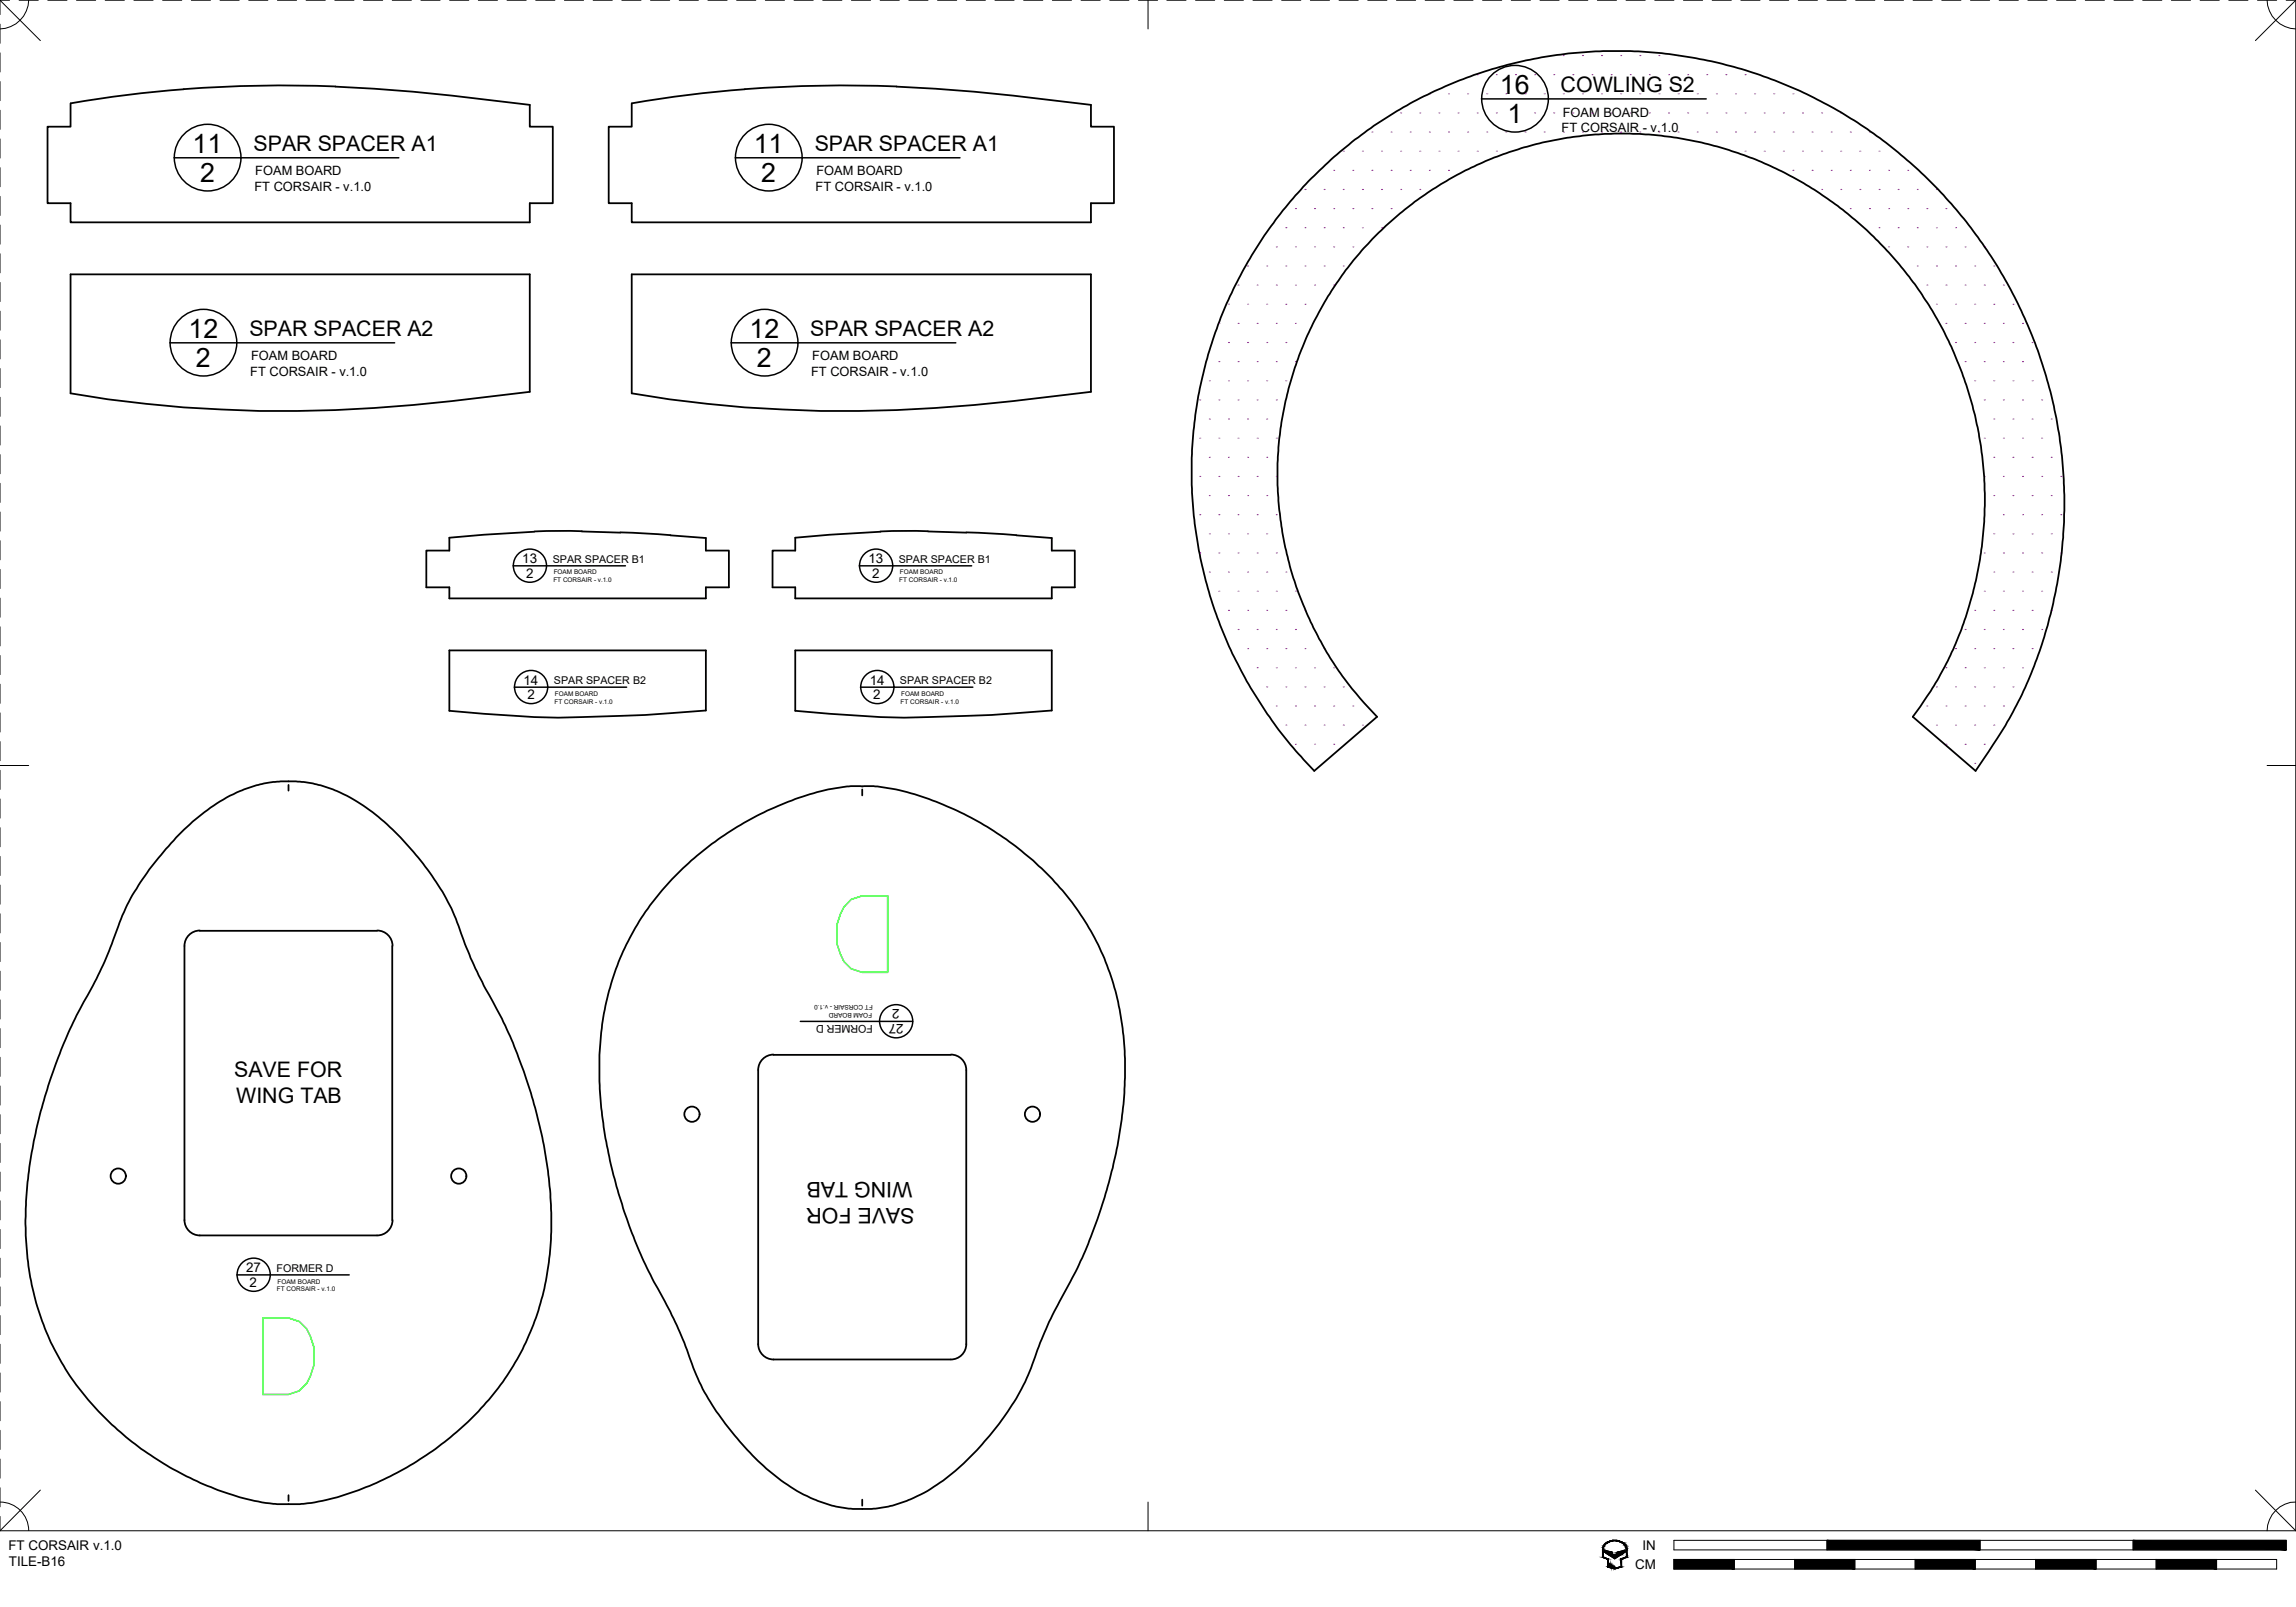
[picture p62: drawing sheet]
<svg xmlns="http://www.w3.org/2000/svg" width="381mm" height="267mm" viewBox="0 0 381 267" stroke-linecap="round" stroke-linejoin="round" font-family="sans-serif">
<defs><g id="words">
<g font-size="4.4">
<text x="248.9" y="15.6">16</text>
<text x="250.1" y="20.4">1</text>
<text x="31.9" y="25.4">11</text>
<text x="125.1" y="25.4">11</text>
<text x="33.2" y="30.2">2</text>
<text x="126.3" y="30.2">2</text>
<text x="31.3" y="56.1">12</text>
<text x="124.4" y="56.1">12</text>
<text x="32.5" y="60.9">2</text>
<text x="125.6" y="60.9">2</text>
</g>
<g font-size="3.5">
<text x="259" y="15.3">COWLING S2</text>
<text x="42.1" y="25.1">SPAR SPACER A1</text>
<text x="135.2" y="25.1">SPAR SPACER A1</text>
<text x="41.4" y="55.8">SPAR SPACER A2</text>
<text x="134.4" y="55.8">SPAR SPACER A2</text>
<text x="38.8" y="178.7">SAVE FOR</text>
<text x="39.2" y="183">WING TAB</text>
<text x="151.4" y="196.2" transform="rotate(-180 151.4 196.2)">WING TAB</text>
<text x="151.8" y="200.5" transform="rotate(-180 151.8 200.5)">SAVE FOR</text>
</g>
<g font-size="2.2">
<text x="86.7" y="93.5">13</text>
<text x="87.3" y="95.9">2</text>
<text x="144.1" y="93.5">13</text>
<text x="144.7" y="95.9">2</text>
<text x="86.9" y="113.6">14</text>
<text x="144.3" y="113.6">14</text>
<text x="87.5" y="116">2</text>
<text x="144.9" y="116">2</text>
<text x="149.3" y="167.5" transform="rotate(-180 149.3 167.5)">2</text>
<text x="149.9" y="169.9" transform="rotate(-180 149.9 169.9)">27</text>
<text x="40.8" y="211.2">27</text>
<text x="41.4" y="213.6">2</text>
<text x="1.4" y="257.2">FT CORSAIR v.1.0</text>
<text x="272.6" y="257.2">IN</text>
<text x="1.5" y="259.9">TILE-B16</text>
<text x="271.3" y="260.4">CM</text>
</g>
<g font-size="2.1">
<text x="259.1" y="21.9">FT CORSAIR - v.1.0</text>
<text x="259.3" y="19.3">FOAM BOARD</text>
<text x="42.4" y="29.1">FOAM BOARD</text>
<text x="135.5" y="29.1">FOAM BOARD</text>
<text x="42.2" y="31.7">FT CORSAIR - v.1.0</text>
<text x="135.3" y="31.7">FT CORSAIR - v.1.0</text>
<text x="41.7" y="59.8">FOAM BOARD</text>
<text x="134.8" y="59.8">FOAM BOARD</text>
<text x="41.5" y="62.4">FT CORSAIR - v.1.0</text>
<text x="134.6" y="62.4">FT CORSAIR - v.1.0</text>
</g>
<g font-size="1.8">
<text x="91.7" y="93.4">SPAR SPACER B1</text>
<text x="149.1" y="93.4">SPAR SPACER B1</text>
<text x="91.9" y="113.5">SPAR SPACER B2</text>
<text x="149.3" y="113.5">SPAR SPACER B2</text>
<text x="144.9" y="170.1" transform="rotate(-180 144.9 170.1)">FORMER D</text>
<text x="45.9" y="211">FORMER D</text>
</g>
<g font-size="1.1">
<text x="91.9" y="95.3">FOAM BOARD</text>
<text x="149.3" y="95.3">FOAM BOARD</text>
<text x="91.8" y="96.6">FT CORSAIR - v.1.0</text>
<text x="149.2" y="96.6">FT CORSAIR - v.1.0</text>
<text x="92" y="116.8">FT CORSAIR - v.1.0</text>
<text x="92.1" y="115.5">FOAM BOARD</text>
<text x="149.4" y="116.8">FT CORSAIR - v.1.0</text>
<text x="149.5" y="115.5">FOAM BOARD</text>
<text x="144.8" y="166.8" transform="rotate(-180 144.8 166.8)">FT CORSAIR - v.1.0</text>
<text x="144.7" y="168.1" transform="rotate(-180 144.7 168.1)">FOAM BOARD</text>
<text x="45.9" y="214.3">FT CORSAIR - v.1.0</text>
<text x="46" y="213">FOAM BOARD</text>
</g>
</g></defs>
<!-- layer: 07 DE-PAPER -->
<g fill="none" stroke="#f0f" stroke-width=".2">
<path d="M232.4 18.7h.1M235.6 18.7h.1M237.2 15.6h.1M238.8 18.7h.1M240.4 15.6h.1M242 18.7h.1M243.5 15.6h.1M245.1 12.4h.1M245.1 18.7h.1M246.7 15.6h.1M248.3 12.4h.1M248.3 18.7h.1"/>
<path d="M249.9 15.6h.1M251.5 12.4h.1M251.5 18.7h.1M253.1 15.6h.1M254.7 12.4h.1M254.7 18.7h.1M256.2 15.6h.1M257.8 12.4h.1M257.8 18.7h.1M259.4 9.2h.1M259.4 15.6h.1M261 12.4h.1"/>
<path d="M261 18.7h.1M262.6 9.2h.1M262.6 15.6h.1M264.2 12.4h.1M264.2 18.7h.1M265.8 9.2h.1M265.8 15.6h.1M267.4 12.4h.1M267.4 18.7h.1M268.9 9.2h.1M268.9 15.6h.1M270.5 12.4h.1"/>
<path d="M270.5 18.7h.1M272.1 9.2h.1M272.1 15.6h.1M273.7 12.4h.1M273.7 18.7h.1M275.3 9.2h.1M275.3 15.6h.1M276.9 12.4h.1M276.9 18.7h.1M278.5 9.2h.1M278.5 15.6h.1M280.1 12.4h.1"/>
<path d="M280.1 18.7h.1M281.6 15.6h.1M283.2 12.4h.1M283.2 18.7h.1M284.8 15.6h.1M286.4 12.4h.1M286.4 18.7h.1M288 15.6h.1M289.6 12.4h.1M289.6 18.7h.1M291.2 15.6h.1M292.8 18.7h.1"/>
<path d="M294.3 15.6h.1M295.9 18.7h.1M297.5 15.6h.1M299.1 18.7h.1M302.3 18.7h.1M305.5 18.7h.1M213.4 37.8h.1M215 34.6h.1M216.6 31.4h.1M216.6 37.8h.1M218.1 34.6h.1M219.7 31.4h.1"/>
<path d="M219.7 37.8h.1M221.3 28.3h.1M221.3 34.6h.1M222.9 25.1h.1M222.9 31.4h.1M222.9 37.8h.1M224.5 28.3h.1M224.5 34.6h.1M226.1 25.1h.1M226.1 31.4h.1M226.1 37.8h.1M227.7 21.9h.1"/>
<path d="M227.7 28.3h.1M227.7 34.6h.1M229.3 25.1h.1M229.3 31.4h.1M229.3 37.8h.1M230.8 21.9h.1M230.8 28.3h.1M230.8 34.6h.1M232.4 25.1h.1M232.4 31.4h.1M234 21.9h.1M234 28.3h.1"/>
<path d="M235.6 25.1h.1M235.6 31.4h.1M237.2 21.9h.1M237.2 28.3h.1M238.8 25.1h.1M240.4 21.9h.1M240.4 28.3h.1M242 25.1h.1M243.5 21.9h.1M245.1 25.1h.1M246.7 21.9h.1M248.3 25.1h.1"/>
<path d="M249.9 21.9h.1M253.1 21.9h.1M256.2 21.9h.1M259.4 21.9h.1M262.6 21.9h.1M265.8 21.9h.1M268.9 21.9h.1M272.1 21.9h.1M275.3 21.9h.1M278.5 21.9h.1M281.6 21.9h.1M284.8 21.9h.1"/>
<path d="M288 21.9h.1M289.6 25.1h.1M291.2 21.9h.1M292.8 25.1h.1M294.3 21.9h.1M295.9 25.1h.1M297.5 21.9h.1M297.5 28.3h.1M299.1 25.1h.1M300.7 21.9h.1M300.7 28.3h.1M302.3 25.1h.1"/>
<path d="M302.3 31.4h.1M303.9 21.9h.1M303.9 28.3h.1M305.5 25.1h.1M305.5 31.4h.1M307 21.9h.1M307 28.3h.1M307 34.6h.1M308.6 25.1h.1M308.6 31.4h.1M310.2 21.9h.1M310.2 28.3h.1"/>
<path d="M310.2 34.6h.1M311.8 25.1h.1M311.8 31.4h.1M311.8 37.8h.1M313.4 28.3h.1M313.4 34.6h.1M315 31.4h.1M315 37.8h.1M316.6 28.3h.1M316.6 34.6h.1M318.2 31.4h.1M318.2 37.8h.1"/>
<path d="M319.7 34.6h.1M321.3 31.4h.1M321.3 37.8h.1M322.9 34.6h.1M324.5 37.8h.1M202.3 53.7h.1M203.9 50.5h.1M203.9 56.8h.1M205.4 47.3h.1M205.4 53.7h.1M207 44.1h.1M207 50.5h.1"/>
<path d="M207 56.8h.1M208.6 47.3h.1M208.6 53.7h.1M210.2 44.1h.1M210.2 50.5h.1M210.2 56.8h.1M211.8 41h.1M211.8 47.3h.1M211.8 53.7h.1M213.4 44.1h.1M213.4 50.5h.1M213.4 56.8h.1"/>
<path d="M215 41h.1M215 47.3h.1M215 53.7h.1M216.6 44.1h.1M216.6 50.5h.1M218.1 41h.1M218.1 47.3h.1M219.7 44.1h.1M221.3 41h.1M221.3 47.3h.1M222.9 44.1h.1M224.5 41h.1"/>
<path d="M313.4 41h.1M316.6 41h.1M318.2 44.1h.1M319.7 41h.1M319.7 47.3h.1M321.3 44.1h.1M321.3 50.5h.1M322.9 41h.1M322.9 47.3h.1M322.9 53.7h.1M324.5 44.1h.1M324.5 50.5h.1"/>
<path d="M324.5 56.8h.1M326.1 41h.1M326.1 47.3h.1M326.1 53.7h.1M327.7 44.1h.1M327.7 50.5h.1M327.7 56.8h.1M329.3 41h.1M329.3 47.3h.1M329.3 53.7h.1M330.9 44.1h.1M330.9 50.5h.1"/>
<path d="M330.9 56.8h.1M332.4 47.3h.1M332.4 53.7h.1M334 50.5h.1M334 56.8h.1M335.6 53.7h.1M337.2 56.8h.1M199.1 66.4h.1M199.1 72.7h.1M199.1 79.1h.1M200.7 63.2h.1M200.7 69.5h.1"/>
<path d="M200.7 75.9h.1M202.3 60h.1M202.3 66.4h.1M202.3 72.7h.1M202.3 79.1h.1M203.9 63.2h.1M203.9 69.5h.1M203.9 75.9h.1M205.4 60h.1M205.4 66.4h.1M205.4 72.7h.1M205.4 79.1h.1"/>
<path d="M207 63.2h.1M207 69.5h.1M207 75.9h.1M208.6 60h.1M208.6 66.4h.1M208.6 72.7h.1M208.6 79.1h.1M210.2 63.2h.1M210.2 69.5h.1M210.2 75.9h.1M211.8 60h.1M211.8 66.4h.1"/>
<path d="M211.8 72.7h.1M211.8 79.1h.1M213.4 63.2h.1M215 60h.1M326.1 60h.1M327.7 63.2h.1M329.3 60h.1M329.3 66.4h.1M329.3 72.7h.1M329.3 79.1h.1M330.9 63.2h.1M330.9 69.5h.1"/>
<path d="M330.9 75.9h.1M332.4 60h.1M332.4 66.4h.1M332.4 72.7h.1M332.4 79.1h.1M334 63.2h.1M334 69.5h.1M334 75.9h.1M335.6 60h.1M335.6 66.4h.1M335.6 72.7h.1M335.6 79.1h.1"/>
<path d="M337.2 63.2h.1M337.2 69.5h.1M337.2 75.9h.1M338.8 66.4h.1M338.8 72.7h.1M338.8 79.1h.1M340.4 69.5h.1M340.4 75.9h.1M342 79.1h.1M199.1 85.4h.1M199.1 91.8h.1M200.7 82.2h.1"/>
<path d="M200.7 88.6h.1M200.7 94.9h.1M202.3 85.4h.1M202.3 91.8h.1M202.3 98.1h.1M203.9 82.2h.1M203.9 88.6h.1M203.9 94.9h.1M205.4 85.4h.1M205.4 91.8h.1M205.4 98.1h.1M207 82.2h.1"/>
<path d="M207 88.6h.1M207 94.9h.1M208.6 85.4h.1M208.6 91.8h.1M208.6 98.1h.1M210.2 82.2h.1M210.2 88.6h.1M210.2 94.9h.1M211.8 85.4h.1M211.8 91.8h.1M211.8 98.1h.1M213.4 94.9h.1"/>
<path d="M215 98.1h.1M329.3 91.8h.1M329.3 98.1h.1M330.9 82.2h.1M330.9 88.6h.1M330.9 94.9h.1M332.4 85.4h.1M332.4 91.8h.1M332.4 98.1h.1M334 82.2h.1M334 88.6h.1M334 94.9h.1"/>
<path d="M335.6 85.4h.1M335.6 91.8h.1M335.6 98.1h.1M337.2 82.2h.1M337.2 88.6h.1M337.2 94.9h.1M338.8 85.4h.1M338.8 91.8h.1M338.8 98.1h.1M340.4 82.2h.1M340.4 88.6h.1M340.4 94.9h.1"/>
<path d="M342 85.4h.1M342 91.8h.1M203.9 101.3h.1M205.4 104.5h.1M207 101.3h.1M207 107.6h.1M208.6 104.5h.1M208.6 110.8h.1M210.2 101.3h.1M210.2 107.6h.1M210.2 114h.1M211.8 104.5h.1"/>
<path d="M211.8 110.8h.1M211.8 117.2h.1M213.4 101.3h.1M213.4 107.6h.1M213.4 114h.1M215 104.5h.1M215 110.8h.1M215 117.2h.1M216.6 101.3h.1M216.6 107.6h.1M216.6 114h.1M218.1 110.8h.1"/>
<path d="M218.1 117.2h.1M219.7 107.6h.1M219.7 114h.1M221.3 110.8h.1M221.3 117.2h.1M222.9 114h.1M224.5 117.2h.1M319.7 117.2h.1M321.3 114h.1M322.9 110.8h.1M322.9 117.2h.1M324.5 107.6h.1"/>
<path d="M324.5 114h.1M326.1 104.5h.1M326.1 110.8h.1M326.1 117.2h.1M327.7 101.3h.1M327.7 107.6h.1M327.7 114h.1M329.3 104.5h.1M329.3 110.8h.1M329.3 117.2h.1M330.9 101.3h.1M330.9 107.6h.1"/>
<path d="M330.9 114h.1M332.4 104.5h.1M332.4 110.8h.1M332.4 117.2h.1M334 101.3h.1M334 107.6h.1M334 114h.1M335.6 104.5h.1M335.6 110.8h.1M337.2 101.3h.1M337.2 107.6h.1M338.8 104.5h.1"/>
<path d="M340.4 101.3h.1M213.4 120.3h.1M215 123.5h.1M216.6 120.3h.1M218.1 123.5h.1M219.7 120.3h.1M221.3 123.5h.1M222.9 120.3h.1M226.1 120.3h.1M321.3 120.3h.1M322.9 123.5h.1M324.5 120.3h.1"/>
<path d="M326.1 123.5h.1M327.7 120.3h.1M327.7 126.7h.1M329.3 123.5h.1M330.9 120.3h.1"/>
</g>
<!-- layer: 01 CUT -->
<g fill="none" stroke="#000" stroke-width=".3">
<path d="M55.7 14.4a344.3 344.3 0 0 1 32.2 3v3.6h3.8v12.7h-3.8v3.2h-76.2v-3.2h-3.8v-12.7h3.8v-3.8M55.7 14.3a207.2 207.2 0 0 0-44 2.8M148.8 14.4a344.3 344.3 0 0 1 32.2 3v3.6h3.9v12.7h-3.9v3.2h-76.2v-3.2h-3.8v-12.7h3.8v-3.8M148.8 14.3a207.2 207.2 0 0 0-43.9 2.8M217.1 30.1a71.5 71.5 0 0 1 79.8-15.8 75.1 75.1 0 0 1 36.5 105l-2 3.3-3.6 5.3-10.4-8.9 1.3-1.7a60.3 60.3 0 0 0 8.6-49.9 60.6 60.6 0 0 0-62.6-45.1 56.7 56.7 0 0 0-50.2 73.1 58.2 58.2 0 0 0 12.6 22l1.4 1.6-10.4 8.9a70.4 70.4 0 0 1-10.4-85.5 70.6 70.6 0 0 1 9.4-12.3zM11.7 45.5h76.2v19.5a318.7 318.7 0 0 1-38.5 3.2 205.1 205.1 0 0 1-37.7-2.9zM104.8 45.5h76.2v19.5a318.7 318.7 0 0 1-38.5 3.2 205.1 205.1 0 0 1-37.7-2.9zM88.7 88.2l-8.4 .5-5.7 .5v2.2h-3.9v6.1h3.9v1.8h42.5v-1.8h3.9v-6.1h-3.9v-2.1l-5.9-.5M96.5 88.2l6.4 .2M96.6 88.2h-7.9M102.9 88.4l8.3 .4M146.1 88.2l-8.4 .5-5.7 .5v2.2h-3.8v6.1h3.8v1.8h42.5v-1.8h3.9v-6.1h-3.9v-2.1l-5.9-.5"/>
<path d="M154 88.2h-7.9M154 88.2l6.3 .2M160.3 88.4l8.3 .4M74.6 107.9h42.5v10a286.5 286.5 0 0 1-24.5 1.2l-3.9-.1-14.1-1zM132 107.9h42.5v10a283.4 283.4 0 0 1-24.5 1.2l-3.9-.1-14.1-1zM29.2 139a31.3 31.3 0 0 1 12.2-8.3 20.5 20.5 0 0 1 18.3 2.6 47.3 47.3 0 0 1 13.4 14.2l.6 1a42.2 42.2 0 0 1 3.4 8.2 91.5 91.5 0 0 0 5.6 11.3 80.8 80.8 0 0 1 8.8 33.9 44.6 44.6 0 0 1-12.1 32.3 52.6 52.6 0 0 1-27.2 15.1 29.2 29.2 0 0 1-15.4-1.8 51 51 0 0 1-26.6-21.4 46.2 46.2 0 0 1-5.9-26.1 81.5 81.5 0 0 1 11.1-36.4 78.9 78.9 0 0 0 4.9-11.7 46.3 46.3 0 0 1 8.5-12.4zM47.9 130.3v.9M143.1 131v1M30.6 157v45.5a2.55 2.55 0 0 0 2.6 2.5h29.4M33.1 154.5h29.5M33.2 154.4a2.55 2.55 0 0 0-2.6 2.6M62.6 154.4a2.55 2.55 0 0 1 2.5 2.6"/>
<path d="M65.1 157v45.5M111.5 145.9a52.3 52.3 0 0 1 26.6-15 28.3 28.3 0 0 1 15.4 1.5 52.3 52.3 0 0 1 25.5 18.9 45.1 45.1 0 0 1 7.7 26.9 79.8 79.8 0 0 1-8.2 32.8 87.8 87.8 0 0 0-6.1 12.4 44.6 44.6 0 0 1-12.1 19 26.8 26.8 0 0 1-13.5 7.7 20.9 20.9 0 0 1-16.1-3.7 47.3 47.3 0 0 1-12.5-13.2 42.6 42.6 0 0 1-4.6-10.4 98.5 98.5 0 0 0-5.4-10.7 79.8 79.8 0 0 1-8.7-33.9 44.3 44.3 0 0 1 10.7-30.9zM125.8 177.6v45.5M128.3 175.1h29.5M128.4 175a2.55 2.55 0 0 0-2.6 2.6M157.8 175a2.55 2.55 0 0 1 2.5 2.6M160.3 177.6v45.5M65.1 202.5a2.55 2.55 0 0 1-2.5 2.5M125.8 223.1a2.55 2.55 0 0 0 2.6 2.5h29.4a2.55 2.55 0 0 0 2.5-2.5M47.9 248.1v1M143.1 248.9v1"/>
<circle cx="19.6" cy="195.2" r="1.27"/>
<circle cx="76.1" cy="195.2" r="1.27"/>
<circle cx="114.8" cy="184.9" r="1.27"/>
<circle cx="171.3" cy="184.9" r="1.27"/>
</g>
<!-- layer: 05 REFERENCE -->
<path d="M141.2 149.3l1.9-.6h4.2v12.7h-4.2l-1.9-.6-1.1-1.2-.6-1.3-.6-1.7v-3.1l.6-1.8 .6-1.2zM43.6 218.7h4.3l1.8 .6 1.2 1.3 .6 1.2 .6 1.8v3l-.6 1.8-.6 1.2-1.2 1.2-1.8 .6h-4.3z" fill="none" stroke="#0f0" stroke-width=".25"/>
<!-- layer: 23 NOTES -->
<g fill="none" stroke="#000" stroke-width=".25">
<path d="M245.8 16.4h37.3M28.9 26.2h37.3M122 26.2h37.3M28.2 56.9h37.3M121.3 56.9h37.3M85.1 93.9h18.7M142.6 93.9h18.6M85.3 114h18.7M142.8 114h18.6M132.8 169.5h18.7M39.3 211.6h18.6"/>
<circle cx="251.4" cy="16.4" r="5.5"/>
<circle cx="34.5" cy="26.2" r="5.5"/>
<circle cx="127.6" cy="26.2" r="5.5"/>
<circle cx="33.8" cy="56.9" r="5.5"/>
<circle cx="126.9" cy="56.9" r="5.5"/>
<circle cx="87.9" cy="93.9" r="2.75"/>
<circle cx="145.4" cy="93.9" r="2.75"/>
<circle cx="88.1" cy="114" r="2.75"/>
<circle cx="145.6" cy="114" r="2.75"/>
<circle cx="148.7" cy="169.5" r="2.75"/>
<circle cx="42.1" cy="211.6" r="2.75"/>
</g>
<!-- layer: 22 TILED -->
<g fill="#000" stroke="#000" stroke-width=".17">
<path d="M266.2 257.2l1.1 .4h-1.1zM266.9 258h2.1l-1.1 .7zM267.6 255.6h.7zM268.5 257.6l1.2-.4v.4zM267.6 260.3h.7l-.4 .1z"/>
<path d="M265.9 257.2l.1 1.2v-1.2zM265.9 257.2l.1 1.2h-.1z"/>
<path d="M265.9 258.4l.3 .1zM265.9 258.4l.3 .1z"/>
<path d="M266 256.9h.1zM266 256.9h.1z"/>
<path d="M266 256.9v.3l.1-.3zM266 256.9v.3h-.1z"/>
<path d="M266.1 256.6v.3l.1-.3zM266.1 256.6v.3h-.1z"/>
<path d="M266.1 256.6h.1zM266.1 256.6h.1z"/>
<path d="M265.9 258.5l1 .2zM265.9 258.5l1 .2z"/>
<path d="M266.2 256.4v.2l.1-.2zM266.2 256.4v.2h-.1z"/>
<path d="M266.3 256.3v.1l.1-.1zM266.3 256.3v.1h-.1z"/>
<path d="M266.4 256.2v.1l.1-.1zM266.3 256.3l.1-.1z"/>
<path d="M266.5 256.1v.1l.2-.1zM266.5 256.1l-.1 .1z"/>
<path d="M266.6 256l.1 .1 .1-.1zM266.6 256l.1 .1h-.2z"/>
<path d="M266.6 258.7l.3 .1zM266.6 258.7l.3 .1z"/>
<path d="M266.8 258.8l.1 1.2v-1.2zM266.8 258.8l.1 1.2h-.1z"/>
<path d="M266.8 255.9v.1l.3-.1zM266.6 256l.2-.1v.1z"/>
<path d="M266.9 255.9h.2zM266.8 255.9h.3z"/>
<path d="M267 259.5l.1 .5v-.5zM267 259.5l.1 .5h-.1z"/>
<path d="M266.2 257.6h1.4zM266.2 257.6h1.4z"/>
<path d="M267.1 255.8v.1l.3-.1zM266.9 255.9l.2-.1v.1z"/>
<path d="M267.3 259.6l.1 .5v-.5zM267.3 259.6l.1 .5h-.1z"/>
<path d="M266.3 257.6l1.3 .2v-.2zM266.3 257.6l1.3 .2h-1z"/>
<path d="M266.6 257.8l1.2 .2-.2-.2zM266.6 257.8l1.2 .2h-.9z"/>
<path d="M267.2 255.7h.5zM267.2 255.7l.2 .1z"/>
<path d="M267.6 259.8l.1 .4v-.4zM267.6 259.8l.1 .4h-.1z"/>
<path d="M267.3 255.7h.5zM267.2 255.7h.5z"/>
<path d="M267.9 260v.2v-.2zM267.9 260v.2z"/>
<path d="M267.6 255.6l1 .1zM267.3 255.7l.3-.1 1 .1z"/>
<path d="M268.1 255.7h.6zM268.1 255.7h.6z"/>
<path d="M268.2 255.7l.6 .1zM268.2 255.7l.6 .1z"/>
<path d="M268.5 255.8l.5 .1zM268.5 255.8l.5 .1z"/>
<path d="M268.8 255.9h.2zM268.8 255.9h.2z"/>
<path d="M268.8 255.9l.5 .1zM268.8 255.9l.5 .1z"/>
<path d="M269 258.8l.1 1.2v-1.2zM269 258.8l.1 1.2h-.1z"/>
<path d="M269.1 256l.3 .1zM269.1 256l.3 .1z"/>
<path d="M269 258.7l.1 .1 .2-.1zM269 258.7l.1 .1z"/>
<path d="M268.3 257.8l.7 .2 .3-.2zM268.3 257.8l.7 .2h-.9z"/>
<path d="M269.2 256.1l.3 .1zM269.2 256.1l.3 .1z"/>
<path d="M269.4 256.2l.2 .1zM269.4 256.2l.2 .1z"/>
<path d="M268.3 257.6l1 .2 .3-.2zM268.3 257.6l1 .2h-1z"/>
<path d="M269.5 256.3l.2 .1zM269.5 256.3l.2 .1z"/>
<path d="M269.6 256.4l.2 .2zM269.6 256.4l.2 .2h-.1z"/>
<path d="M268.5 257.6h1.2zM268.3 257.6h1.3z"/>
<path d="M269.7 256.6h.1zM269.7 256.6h.1z"/>
<path d="M269.7 256.6l.2 .3zM269.7 256.6l.2 .3z"/>
<path d="M269.8 256.9h.1zM269.8 256.9h.1z"/>
<path d="M269.8 256.9l.2 .3-.1-.3zM269.8 256.9l.2 .3h-.1z"/>
<path d="M269.9 257.2l.1 1.2v-1.2zM269.9 257.2l.1 1.2h-.1z"/>
<path d="M269.9 258.4l.1 .1zM269.7 258.5h.3z"/>
<path d="M269.3 258.7l.7-.2h-.3zM269 258.7l.7-.2-.4 .2z"/>
<path d="M277.8 258.8l10 1.6v-1.6zM277.8 258.8l10 1.6h-10z"/>
<path d="M297.8 258.8l10 1.6v-1.6zM297.8 258.8l10 1.6h-10z"/>
<path d="M317.8 258.8l10 1.6v-1.6zM317.8 258.8l10 1.6h-10z"/>
<path d="M303.2 255.6l25.4 1.6v-1.6zM303.2 255.6l25.4 1.6h-25.4z"/>
<path d="M337.8 258.8l10 1.6v-1.6zM337.8 258.8l10 1.6h-10z"/>
<path d="M357.8 258.8l10 1.6v-1.6zM357.8 258.8l10 1.6h-10z"/>
<path d="M354 255.6l25.4 1.6v-1.6zM354 255.6l25.4 1.6h-25.4z"/>
<path d="M266.8 260h.1zM266.8 260h.1z"/>
<path d="M267 260h.1zM267 260h.1z"/>
<path d="M266.8 260h.2zM266.8 260h.2z"/>
<path d="M266.8 260l.3 .1zM266.8 260l.3 .1zM266.8 260.1h.3zM266.8 260.1h.3z"/>
<path d="M266.8 260.1h.4zM266.8 260.1h.4z"/>
<path d="M266.8 260.1h.5zM266.8 260.1h.5z"/>
<path d="M267.3 260.1h.1zM267.3 260.1h.1z"/>
<path d="M266.9 260.1l.5 .1zM266.9 260.1l.5 .1z"/>
<path d="M267 260.2h.6zM267 260.2h.6z"/>
<path d="M267.6 260.2h.1zM267.6 260.2h.1z"/>
<path d="M267.2 260.2h.5zM267.2 260.2h.5z"/>
<path d="M267.3 260.2l.6 .1zM267.3 260.2l.6 .1z"/>
<path d="M267.9 260.2v.1zM267.9 260.2v.1z"/>
<path d="M267.5 260.3h.4zM267.5 260.3h.4z"/>
<path d="M268 260.3h.4zM267.9 260.3h.4z"/>
<path d="M269 260l.1 .1zM268.7 260.1h.4z"/>
<path d="M268.4 260.3l.7-.2h-.4zM268 260.3l.7-.2-.3 .2z"/>
</g>
<g fill="none" stroke="#000" stroke-width=".17">
<path d="M0 0h1.6M0 0v2.4M0 4v3.2M0 8.8v3.1M0 13.5v3.2M0 18.3v3.2M0 0l6.7 6.7M3.2 0h3.2M4.8 0a4.9 4.9 0 0 1-4.8 4.8M7.9 0h3.2M12.7 0h3.2M17.5 0h3.1"/>
<path d="M22.2 0h3.2M27 0h3.2M31.8 0h3.1M36.5 0h3.2M41.3 0h3.2M46 0h3.2M50.8 0h3.2M55.6 0h3.1M60.3 0h3.2M65.1 0h3.2M69.9 0h3.1M74.6 0h3.2"/>
<path d="M79.4 0h3.2M84.1 0h3.2M88.9 0h3.2M93.7 0h3.1M98.4 0h3.2M103.2 0h3.2M108 0h3.1M112.7 0h3.2M117.5 0h3.2M122.2 0h3.2M127 0h3.2M131.8 0h3.1"/>
<path d="M136.5 0h3.2M141.3 0h3.2M146.1 0h3.1M150.8 0h3.2M155.6 0h3.2M160.3 0h3.2M165.1 0h3.2M169.9 0h3.1M174.6 0h3.2M179.4 0h3.2M184.2 0h3.1M188.9 0h3.2"/>
<path d="M190.5 0v4.8M193.6 0h3.2M198.4 0h3.2M203.2 0h3.1M207.9 0h3.2M212.7 0h3.2M217.4 0h3.2M222.2 0h3.2M227 0h3.1M231.7 0h3.2M236.5 0h3.2M241.3 0h3.1"/>
<path d="M246 0h3.2M250.8 0h3.2M255.5 0h3.2M260.3 0h3.2M265.1 0h3.1M269.8 0h3.2M274.6 0h3.2M279.4 0h3.1M284.1 0h3.2M288.9 0h3.2M293.6 0h3.2M298.4 0h3.2"/>
<path d="M303.2 0h3.1M307.9 0h3.2M312.7 0h3.2M317.5 0h3.1M322.2 0h3.2M327 0h3.2M331.7 0h3.2M336.5 0h3.2M341.3 0h3.2M346 0h3.2M350.8 0h3.2M355.6 0h3.1"/>
<path d="M360.3 0h3.2M365.1 0h3.2M369.9 0h3.1M374.6 0h3.2M376.2 0a4.9 4.9 0 0 0 4.8 4.8M379.4 0h1.6M381 0v254M381 0l-6.7 6.7M0 23.1v3.1M0 27.8v3.2M0 32.6v3.2M0 37.3v3.2"/>
<path d="M0 42.1v3.2M0 46.9v3.1M0 51.6v3.2M0 56.4v3.2M0 61.2v3.1M0 65.9v3.2M0 70.7v3.2M0 75.4v3.2M0 80.2v3.2M0 85v3.1M0 89.7v3.2M0 94.5v3.2"/>
<path d="M0 99.3v3.1M0 104v3.2M0 108.8v3.2M0 113.6v3.1M0 118.3v3.2M0 127h4.8M0 123.1v3.2M0 127.8v3.2M0 132.6v3.2M0 137.4v3.1M376.2 127h4.8M0 142.1v3.2"/>
<path d="M0 146.9v3.2M0 151.7v3.1M0 156.4v3.2M0 161.2v3.2M0 165.9v3.2M0 170.7v3.2M0 175.5v3.1M0 180.2v3.2M0 185v3.2M0 189.8v3.1M0 194.5v3.2M0 199.3v3.2"/>
<path d="M0 204v3.2M0 208.8v3.2M0 213.6v3.1M0 218.3v3.2M0 223.1v3.2M0 227.9v3.1M0 232.6v3.2M0 237.4v3.2M0 242.1v3.2M0 246.9v3.2M0 251.7v2.3M0 254h381"/>
<path d="M0 249.3a4.7 4.7 0 0 1 4.8 4.7M6.7 247.3l-6.7 6.7M190.5 249.3v4.7M266.1 257.1a2 2 0 0 1 3.2-1l.5 .7 .1 1.6-.9 .3v1.3l-1.1 .3v-.3v.3l-.2-.1v-.4h-.1v.4h-.2v-.6h-.1v.5h-.2v-.6h-.1v.5h-.1v-1.3l-.9-.3v-1.2M266.2 257.2l1.4 .4v.2l.2 .2h.3l.2-.2v-.2l1.4-.4v.4l-1.8 1.1-1.7-1.1zM266.3 256.3a2.43 2.43 0 0 1 3.5 .3l.2 .6v1.3l-.9 .3v1.3l-1.2 .3-1.1-.3v-1.3l-.9-.3a2.64 2.64 0 0 1 .4-2.2zM277.8 255.6h101.6v1.6h-101.6zM277.8 258.8h100v1.6h-100zM287.8 258.8v1.6M297.8 258.8v1.6M303.2 255.6v1.6M307.8 258.8v1.6"/>
<path d="M317.8 258.8v1.6M327.8 258.8v1.6M328.6 255.6v1.6M337.8 258.8v1.6M347.8 258.8v1.6M354 255.6v1.6M357.8 258.8v1.6M367.8 258.8v1.6M374.3 247.3l6.7 6.7M381 249.3a4.8 4.8 0 0 0-4.8 4.7"/>
</g>
<use href="#words"/>
</svg>
